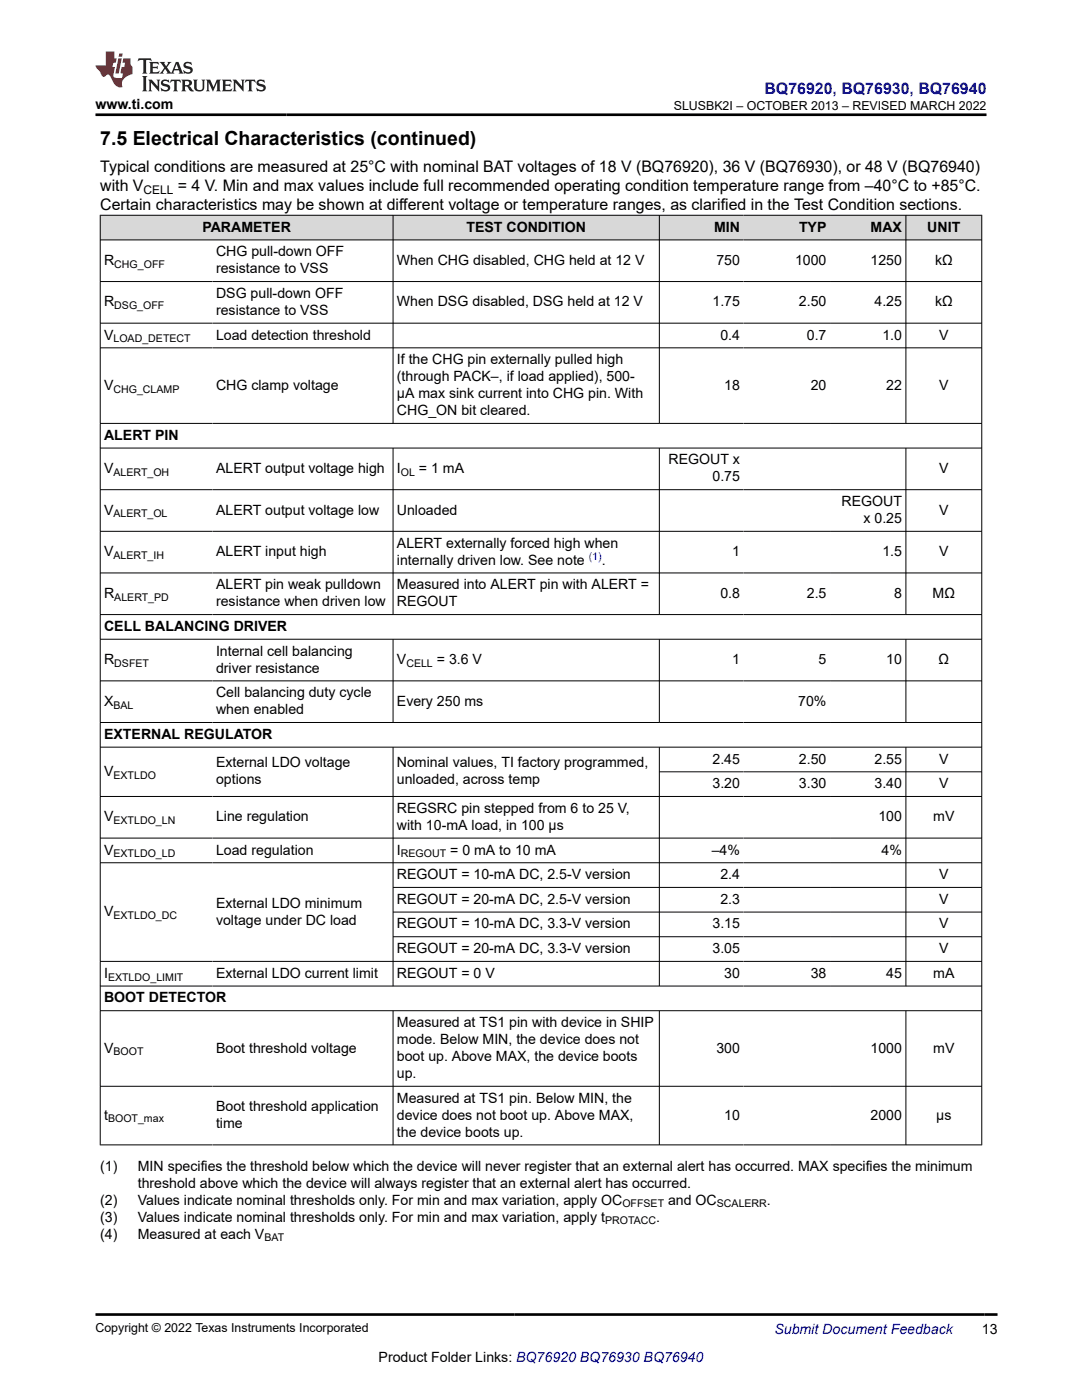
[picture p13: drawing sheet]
<svg xmlns="http://www.w3.org/2000/svg" width="216mm" height="279mm" viewBox="0 0 216 279" stroke-linecap="round" stroke-linejoin="round" font-family="sans-serif">
<defs><g id="words">
<text font-size="3.9" x="20" y="28.8">7.5 Electrical Characteristics (continued)</text>
<text font-size="3.2" fill="#00f" x="152.5" y="18.7">BQ76920, BQ76930, BQ76940</text>
<g font-size="3.2">
<text x="20" y="34.3">Typical conditions are measured at 25°C with nominal BAT voltages of 18 V (BQ76920), 36 V (BQ76930), or 48 V (BQ76940)</text>
<text x="20" y="41.9">Certain characteristics may be shown at different voltage or temperature ranges, as clarified in the Test Condition sections.</text>
<text x="20" y="38.1">with V</text>
<text x="35.5" y="38.1">= 4 V. Min and max values include full recommended operating condition temperature range from –40°C to +85°C.</text>
</g>
<g font-size="2.8">
<text x="19.1" y="21.8">www.ti.com</text>
<text x="40.4" y="46.2">PARAMETER</text>
<text x="93.1" y="46.2">TEST CONDITION</text>
<text x="142.5" y="46.2">MIN</text>
<text x="159.4" y="46.2">TYP</text>
<text x="173.7" y="46.2">MAX</text>
<text x="185" y="46.2">UNIT</text>
<text x="20.8" y="52.8">R</text>
<text x="43.1" y="51.2">CHG pull-down OFF</text>
<text x="79.2" y="52.8">When CHG disabled, CHG held at 12 V</text>
<text x="143" y="52.8">750</text>
<text x="158.6" y="52.8">1000</text>
<text x="173.7" y="52.8">1250</text>
<text x="186.6" y="52.8">kΩ</text>
<text x="43.1" y="54.5">resistance to VSS</text>
<text x="43.1" y="59.5">DSG pull-down OFF</text>
<text x="20.8" y="61.2">R</text>
<text x="43.1" y="62.8">resistance to VSS</text>
<text x="79.2" y="61.2">When DSG disabled, DSG held at 12 V</text>
<text x="142.2" y="61.2">1.75</text>
<text x="159.4" y="61.2">2.50</text>
<text x="174.5" y="61.2">4.25</text>
<text x="186.6" y="61.2">kΩ</text>
<text x="20.8" y="67.8">V</text>
<text x="43.1" y="67.8">Load detection threshold</text>
<text x="143.7" y="67.8">0.4</text>
<text x="161" y="67.8">0.7</text>
<text x="176.1" y="67.8">1.0</text>
<text x="187.4" y="67.8">V</text>
<text x="20.8" y="77.8">V</text>
<text x="43.1" y="77.8">CHG clamp voltage</text>
<text x="79.2" y="72.7">If the CHG pin externally pulled high</text>
<text x="79.2" y="76.1">(through PACK–, if load applied), 500-</text>
<text x="144.5" y="77.8">18</text>
<text x="161.8" y="77.8">20</text>
<text x="176.9" y="77.8">22</text>
<text x="187.4" y="77.8">V</text>
<text x="79.2" y="79.5">µA max sink current into CHG pin. With</text>
<text x="79.2" y="82.9">CHG_ON bit cleared.</text>
<text x="20.8" y="87.8">ALERT PIN</text>
<text x="20.8" y="94.4">V</text>
<text x="43.1" y="94.4">ALERT output voltage high</text>
<text x="79.2" y="94.4">I</text>
<text x="83.6" y="94.4">= 1 mA</text>
<text x="133.4" y="92.7">REGOUT x</text>
<text x="187.4" y="94.4">V</text>
<text x="142.2" y="96.1">0.75</text>
<text x="167.9" y="101">REGOUT</text>
<text x="20.8" y="102.7">V</text>
<text x="43.1" y="102.7">ALERT output voltage low</text>
<text x="79.2" y="102.7">Unloaded</text>
<text x="172.3" y="104.4">x 0.25</text>
<text x="187.4" y="102.7">V</text>
<text x="20.8" y="111">V</text>
<text x="43.1" y="111">ALERT input high</text>
<text x="79.2" y="109.3">ALERT externally forced high when</text>
<text x="79.2" y="112.7">internally driven low. See note</text>
<text x="120.1" y="112.7">.</text>
<text x="146.1" y="111">1</text>
<text x="176.1" y="111">1.5</text>
<text x="187.4" y="111">V</text>
<text x="20.8" y="119.3">R</text>
<text x="43.1" y="117.6">ALERT pin weak pulldown</text>
<text x="79.2" y="117.6">Measured into ALERT pin with ALERT =</text>
<text x="143.7" y="119.3">0.8</text>
<text x="161" y="119.3">2.5</text>
<text x="178.4" y="119.3">8</text>
<text x="186.1" y="119.3">MΩ</text>
<text x="20.8" y="125.9">CELL BALANCING DRIVER</text>
<text x="43.1" y="121">resistance when driven low</text>
<text x="79.2" y="121">REGOUT</text>
<text x="43.1" y="130.8">Internal cell balancing</text>
<text x="20.8" y="132.5">R</text>
<text x="43.1" y="134.2">driver resistance</text>
<text x="79.2" y="132.5">V</text>
<text x="87.2" y="132.5">= 3.6 V</text>
<text x="146.1" y="132.5">1</text>
<text x="163.4" y="132.5">5</text>
<text x="176.9" y="132.5">10</text>
<text x="187.3" y="132.5">Ω</text>
<text x="20.8" y="140.8">X</text>
<text x="43.1" y="139.2">Cell balancing duty cycle</text>
<text x="43.1" y="142.5">when enabled</text>
<text x="79.2" y="140.8">Every 250 ms</text>
<text x="159.3" y="140.8">70%</text>
<text x="20.8" y="147.5">EXTERNAL REGULATOR</text>
<text x="20.8" y="154.8">V</text>
<text x="43.1" y="153.2">External LDO voltage</text>
<text x="79.2" y="153.2">Nominal values, TI factory programmed,</text>
<text x="142.2" y="152.4">2.45</text>
<text x="159.4" y="152.4">2.50</text>
<text x="174.5" y="152.4">2.55</text>
<text x="187.4" y="152.4">V</text>
<text x="43.1" y="156.5">options</text>
<text x="79.2" y="156.5">unloaded, across temp</text>
<text x="142.2" y="157.3">3.20</text>
<text x="159.4" y="157.3">3.30</text>
<text x="174.5" y="157.3">3.40</text>
<text x="187.4" y="157.3">V</text>
<text x="20.8" y="163.9">V</text>
<text x="43.1" y="163.9">Line regulation</text>
<text x="79.2" y="162.2">REGSRC pin stepped from 6 to 25 V,</text>
<text x="79.2" y="165.6">with 10-mA load, in 100 µs</text>
<text x="175.3" y="163.9">100</text>
<text x="186.2" y="163.9">mV</text>
<text x="20.8" y="170.5">V</text>
<text x="43.1" y="170.5">Load regulation</text>
<text x="79.2" y="170.5">I</text>
<text x="89.8" y="170.5">= 0 mA to 10 mA</text>
<text x="142" y="170.5">–4%</text>
<text x="175.9" y="170.5">4%</text>
<text x="79.2" y="175.5">REGOUT = 10-mA DC, 2.5-V version</text>
<text x="143.7" y="175.5">2.4</text>
<text x="187.4" y="175.5">V</text>
<text x="20.8" y="182.8">V</text>
<text x="43.1" y="181.1">External LDO minimum</text>
<text x="43.1" y="184.5">voltage under DC load</text>
<text x="79.2" y="180.4">REGOUT = 20-mA DC, 2.5-V version</text>
<text x="79.2" y="185.3">REGOUT = 10-mA DC, 3.3-V version</text>
<text x="142.2" y="185.3">3.15</text>
<text x="143.7" y="180.4">2.3</text>
<text x="187.4" y="180.4">V</text>
<text x="187.4" y="185.3">V</text>
<text x="79.2" y="190.2">REGOUT = 20-mA DC, 3.3-V version</text>
<text x="142.2" y="190.2">3.05</text>
<text x="187.4" y="190.2">V</text>
<text x="20.8" y="195.1">I</text>
<text x="43.1" y="195.1">External LDO current limit</text>
<text x="79.2" y="195.1">REGOUT = 0 V</text>
<text x="144.5" y="195.1">30</text>
<text x="161.8" y="195.1">38</text>
<text x="176.9" y="195.1">45</text>
<text x="186.2" y="195.1">mA</text>
<text x="20.8" y="200.1">BOOT DETECTOR</text>
<text x="79.2" y="205">Measured at TS1 pin with device in SHIP</text>
<text x="79.2" y="208.4">mode. Below MIN, the device does not</text>
<text x="20.8" y="210.1">V</text>
<text x="43.1" y="210.1">Boot threshold voltage</text>
<text x="79.2" y="211.8">boot up. Above MAX, the device boots</text>
<text x="79.2" y="215.1">up.</text>
<text x="143" y="210.1">300</text>
<text x="173.7" y="210.1">1000</text>
<text x="186.2" y="210.1">mV</text>
<text x="43.1" y="221.8">Boot threshold application</text>
<text x="79.2" y="220.1">Measured at TS1 pin. Below MIN, the</text>
<text x="20.8" y="223.5">t</text>
<text x="43.1" y="225.1">time</text>
<text x="79.2" y="223.5">device does not boot up. Above MAX,</text>
<text x="79.2" y="226.8">the device boots up.</text>
<text x="144.5" y="223.5">10</text>
<text x="173.7" y="223.5">2000</text>
<text x="186.8" y="223.5">µs</text>
<text x="20" y="233.6">(1)</text>
<text x="27.5" y="233.6">MIN specifies the threshold below which the device will never register that an external alert has occurred. MAX specifies the minimum</text>
<text x="27.5" y="237">threshold above which the device will always register that an external alert has occurred.</text>
<text x="20" y="243.8">(3)</text>
<text x="20" y="240.4">(2)</text>
<text x="27.5" y="240.4">Values indicate nominal thresholds only. For min and max variation, apply OC</text>
<text x="27.5" y="243.8">Values indicate nominal thresholds only. For min and max variation, apply t</text>
<text x="130.9" y="243.8">.</text>
<text x="133.3" y="240.4">and OC</text>
<text x="153" y="240.4">.</text>
<text x="20" y="247.2">(4)</text>
<text x="27.5" y="247.2">Measured at each V</text>
<text x="195.9" y="266.1">13</text>
<text x="75.6" y="271.7">Product Folder Links: BQ76920 BQ76930 BQ76940</text>
</g>
<text font-size="2.8" fill="#00f" x="154.5" y="266.2">Submit Document Feedback</text>
<g font-size="2.5">
<text x="134.4" y="21.9">SLUSBK2I – OCTOBER 2013 – REVISED MARCH 2022</text>
<text x="19.1" y="265.9">Copyright © 2022 Texas Instruments Incorporated</text>
</g>
<text font-size="2.4" x="28.6" y="38.7">CELL</text>
<g font-size="2.1">
<text x="22.8" y="53.4">CHG_OFF</text>
<text x="22.8" y="61.7">DSG_OFF</text>
<text x="22.6" y="68.3">LOAD_DETECT</text>
<text x="22.6" y="78.3">CHG_CLAMP</text>
<text x="22.6" y="95">ALERT_OH</text>
<text x="80" y="95">OL</text>
<text x="22.6" y="103.3">ALERT_OL</text>
<text x="22.6" y="111.6">ALERT_IH</text>
<text x="22.8" y="119.9">ALERT_PD</text>
<text x="22.8" y="133.1">DSFET</text>
<text x="81.1" y="133.1">CELL</text>
<text x="22.6" y="141.4">BAL</text>
<text x="22.6" y="155.4">EXTLDO</text>
<text x="22.6" y="164.5">EXTLDO_LN</text>
<text x="22.6" y="171.1">EXTLDO_LD</text>
<text x="80" y="171.1">REGOUT</text>
<text x="22.6" y="183.4">EXTLDO_DC</text>
<text x="21.6" y="195.7">EXTLDO_LIMIT</text>
<text x="22.6" y="210.6">BOOT</text>
<text x="21.6" y="224">BOOT_max</text>
<text x="120.7" y="244.4">PROTACC</text>
<text x="124.2" y="241">OFFSET</text>
<text x="143" y="241">SCALERR</text>
<text x="52.8" y="247.7">BAT</text>
</g>
<text font-size="2.1" fill="#00f" x="117.5" y="111.8">(1)</text>
</g></defs>
<g fill="#d8d8d8">
<path d="M20 43h175.9v4.9h-175.9z" fill-rule="evenodd"/>
<path d="M20.1 43h58.3v4.8h-58.3z" fill-rule="evenodd"/>
<path d="M78.5 43h53v4.8h-53z" fill-rule="evenodd"/>
<path d="M131.6 43h16.8v4.8h-16.8z" fill-rule="evenodd"/>
<path d="M148.4 43h17.2v4.8h-17.2z" fill-rule="evenodd"/>
<path d="M165.6 43h15.1v4.8h-15.1z" fill-rule="evenodd"/>
<path d="M180.8 43h15v4.8h-15z" fill-rule="evenodd"/>
</g>
<g fill="none" stroke="#000" stroke-width=".2">
<path d="M19.9 43h176.1M19.9 47.9h176.1M19.9 56.2h176.1M20 42.9v185.6M78.4 42.9v41.7M131.6 42.9v41.7M180.8 42.9v41.7M195.9 42.9v185.6M19.9 64.5h176.1M19.9 69.4h176.1M19.9 84.5h176.1M19.9 89.4h176.1"/>
<path d="M19.9 97.7h176.1M78.4 89.4v33.3M131.6 89.4v33.3M180.8 89.4v33.3M19.9 106h176.1M19.9 114.3h176.1M19.9 122.7h176.1M19.9 127.6h176.1M19.9 135.9h176.1M78.4 127.6v16.7M131.6 127.6v16.7M180.8 127.6v16.7"/>
<path d="M19.9 144.2h176.1M19.9 149.1h176.1M19.9 159h176.1M78.4 149.1v47.7M131.6 149.1v47.7M131.6 154h64.4M180.8 149.1v47.7M19.9 167.3h176.1M19.9 172.2h176.1M78.4 177.1h117.6M19.9 196.8h176.1M78.4 182h117.6"/>
<path d="M78.4 186.9h117.6M196 191.9h-176.1M19.9 201.7h176.1M19.9 216.8h176.1M78.4 201.7v26.8M131.6 201.7v26.8M180.8 201.7v26.8M19.9 228.5h176.1"/>
</g>
<path d="M27.7 11.6l-.2 .6 .5-.2h.6v.1v2.2l-.2 .4h1l-.2-.4v-2.2v-.1h.5l.5 .2-.1-.6zM29.8 12.4l.2 .3v1.6l-.2 .4h1.9l.1-.6a1.08 1.08 0 0 1-1.3 .2v-.7h.6l.4 .2v-.7l-.4 .2h-.6v-.5l.2-.2a1 1 0 0 1 1 .3l-.1-.5zM31.8 12.4l1 1.1-1 1.2h.9l-.2-.2 .4-.8 .5 .8-.2 .2h1.6l-.2-.2 .1-.5h1l.1 .5-.1 .2h.9l-.2-.4-.8-1.9h-.5l-1 2.1-.8-1.1 .9-1h-.8l.2 .2-.5 .6-.3-.6 .1-.2zM35.2 12.8l.4 1h-.8zM36.8 12.5a.65 .65 0 0 0-.2 .7 .65 .65 0 0 0 .6 .5l.7 .1 .1 .3a.79 .79 0 0 1-.7 .4 .79 .79 0 0 1-.7-.5l.1 .7 .2-.1a.93 .93 0 0 0 1.1 0 .93 .93 0 0 0 .4-.9 1.46 1.46 0 0 0-1.2-.6l-.1-.3a1.09 1.09 0 0 1 1.2 .2l-.2-.6-.1 .1-.6-.2zM28.4 15.2l.2 .4v2.2l-.2 .4h1l-.2-.4v-2.2l.2-.4zM29.6 15.9l.2 .4v1.5l-.2 .4h.8l-.3-.4v-1.3l1.7 1.8v-2l.2-.4h-.8l.2 .2 .1 1.1-1.2-1.3zM32.3 16a.65 .65 0 0 0-.2 .8 .65 .65 0 0 0 .7 .4l.6 .2 .1 .2a.79 .79 0 0 1-.7 .4 .79 .79 0 0 1-.7-.5l.1 .7 .2-.1a.93 .93 0 0 0 1.1 .1 .93 .93 0 0 0 .4-1 1.46 1.46 0 0 0-1.2-.5l-.1-.4a1.09 1.09 0 0 1 1.2 .2l-.2-.6-.1 .1-.6-.1zM34.1 15.9l-.1 .6a.63 .63 0 0 1 .7-.3l.1 1.6-.3 .4h1l-.2-.4v-1.6a.66 .66 0 0 1 .8 .3l-.1-.6zM36.2 15.9l.2 .4v1.5l-.2 .4h.9l-.2-.2v-.7h.5l.1 .2a.79 .79 0 0 0 1.2 .6l-1-.9a.61 .61 0 0 0 .6-.6 .61 .61 0 0 0-.5-.7zM36.9 16.2h.2a.47 .47 0 0 1 .5 .1 .47 .47 0 0 1 .1 .5l-.2 .1-.6 .1zM38.5 15.9l.2 .2a2.27 2.27 0 0 0 .4 2 1.04 1.04 0 0 0 1.7-.7v-1.3l.2-.2h-.8l.2 .4v1.1a.6 .6 0 0 1-.6 .6 .6 .6 0 0 1-.6-.6v-1.1l.3-.4zM41.1 15.9l.2 .4v1.5l-.2 .4h.7l-.2-.4v-1.4l.9 1.9 .8-1.9v1.4l-.2 .4h1l-.3-.4v-1.5l.3-.4h-.8l-.7 1.5-.7-1.5zM44.3 15.9l.2 .4v1.5l-.2 .4h1.9l.1-.6a1.09 1.09 0 0 1-1.3 .2v-.7h.6l.4 .2v-.6l-.4 .2h-.6v-.6l.2-.1a1.01 1.01 0 0 1 1 .3l-.1-.6zM46.4 15.9l.3 .4v1.5l-.3 .4h.8l-.2-.4v-1.3l1.6 1.8v-2l.2-.4h-.7l.2 .2v1.1l-1.2-1.3zM49 15.9l-.1 .6a.63 .63 0 0 1 .8-.3v1.6l-.3 .4h1l-.2-.4v-1.6a.66 .66 0 0 1 .8 .3l-.1-.6zM51.4 16a.65 .65 0 0 0-.2 .8 .65 .65 0 0 0 .6 .4l.6 .2 .2 .2a.79 .79 0 0 1-.8 .4 .79 .79 0 0 1-.6-.5l.1 .7 .2-.1a.93 .93 0 0 0 1 .1 .93 .93 0 0 0 .5-1 1.46 1.46 0 0 0-1.3-.5l-.1-.4a1.09 1.09 0 0 1 1.3 .2l-.2-.6-.2 .1-.5-.1z" fill="#231f20"/>
<path d="M21.1 10.3v2.7h-2.1l.1 .4 .9 1a.95 .95 0 0 0 .9 .9 .59 .59 0 0 1 .6-.4 .59 .59 0 0 1 .5 .3l.4 .8a1.59 1.59 0 0 0 2.1 1.4 1.61 1.61 0 0 1 1-2.3l1-.3-.1-1.5a1.59 1.59 0 0 1-.4-1.7h-1.4l-.2 .9h.5l-.1 .9h-.5l-.2 .9v.3l.4 .1-.2 .9h-.6a.73 .73 0 0 1-1.1-.7l.3-1.5h-.5l.2-.9h.5l.2-.9h-.5v-1.3zM23.6 11.6l-.6 3.1h.7l.6-3.1zM23.8 10.7l-.1 .6h.7l.1-.6z" fill="#ed1c24"/>
<path d="M19.1 22.9h177.8M19.1 262.3h179.9" fill="none" stroke="#000" stroke-width=".53"/>
<use href="#words"/>
</svg>
